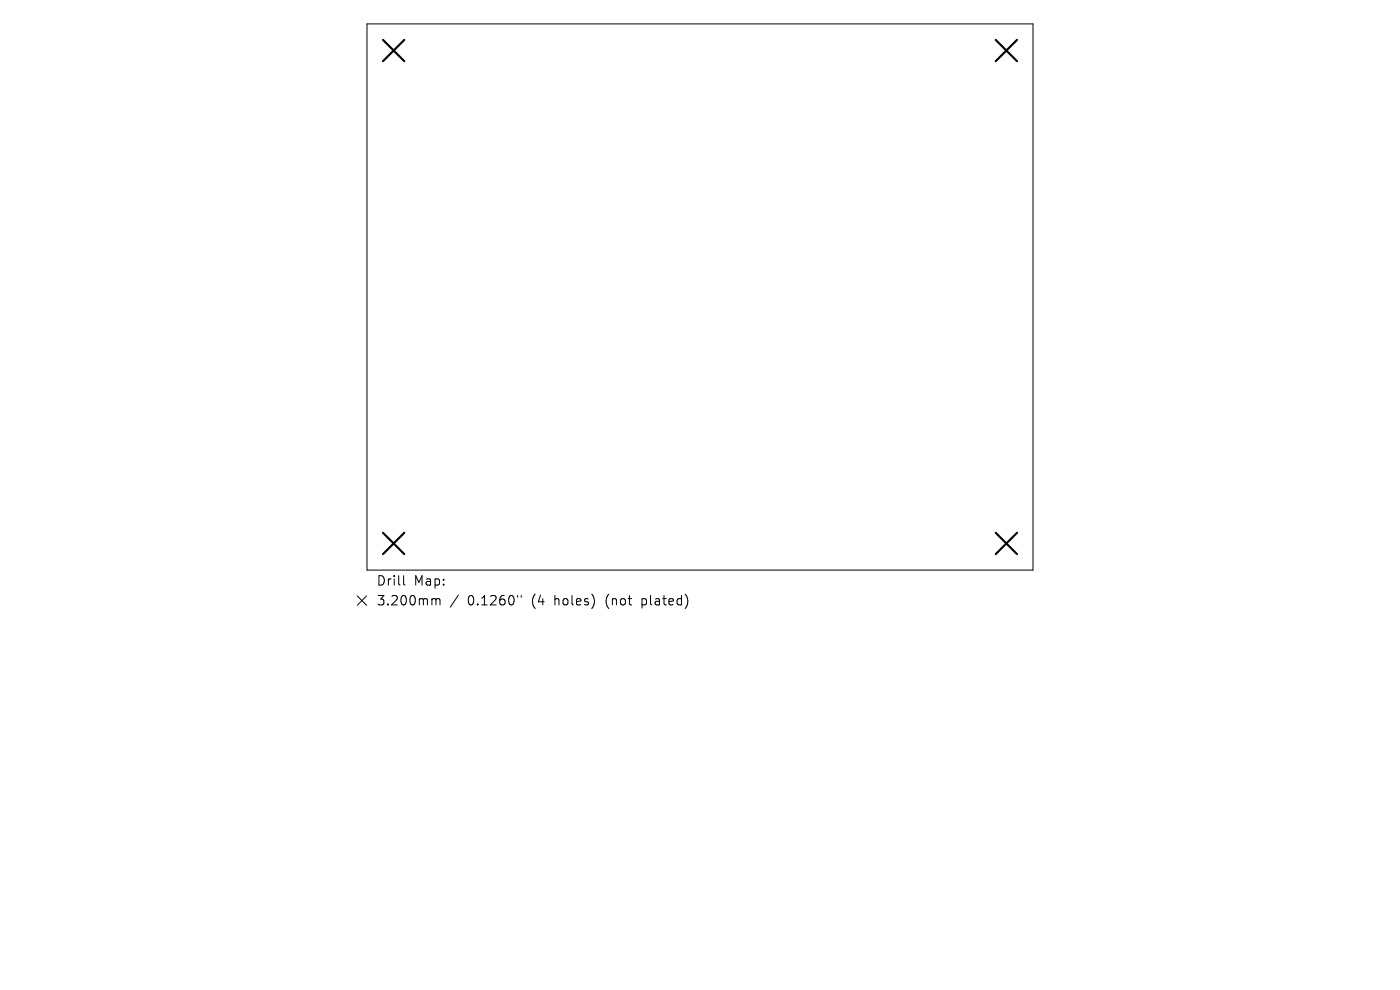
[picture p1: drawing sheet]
<svg xmlns="http://www.w3.org/2000/svg" width="297mm" height="210mm" viewBox="0 0 297 210" stroke-linecap="round" stroke-linejoin="round" font-family="sans-serif">
<defs><g id="words">
<g font-size="2.8">
<text x="79.8" y="124.5">Drill</text>
<text x="87.8" y="124.5">Map:</text>
<text x="79.8" y="128.7">3.200mm</text>
<text x="99.2" y="128.7">0.1260&quot;</text>
<text x="113" y="128.7">(4</text>
<text x="117.9" y="128.7">holes)</text>
<text x="129" y="128.7">(not</text>
<text x="136.8" y="128.7">plated)</text>
</g>
</g></defs>
<path d="M77.9 5.1h141.2v115.8h-141.2zM75.8 126.4l2 2M77.8 126.4l-2 2M85.6 122.1v1.7l.3 .3M91.9 127l.5 .1 .1 .2M92.5 127.3l.3-.3 .4 .1 .1 1.2M92.5 127.3v1M97.2 126.2l-1.7 2.6M109.8 126.3v.4M110.6 126.3v.4" fill="none" stroke="#000" stroke-width=".21"/>
<path d="M81.2 8.5l4.6 4.5M85.8 8.5l-4.6 4.5M211.2 8.5l4.6 4.5M215.8 8.5l-4.6 4.5M81.2 113l4.6 4.5M85.8 113l-4.6 4.5M211.2 113l4.6 4.5M215.8 113l-4.6 4.5" fill="none" stroke="#000" stroke-width=".45"/>
<use href="#words"/>
</svg>
